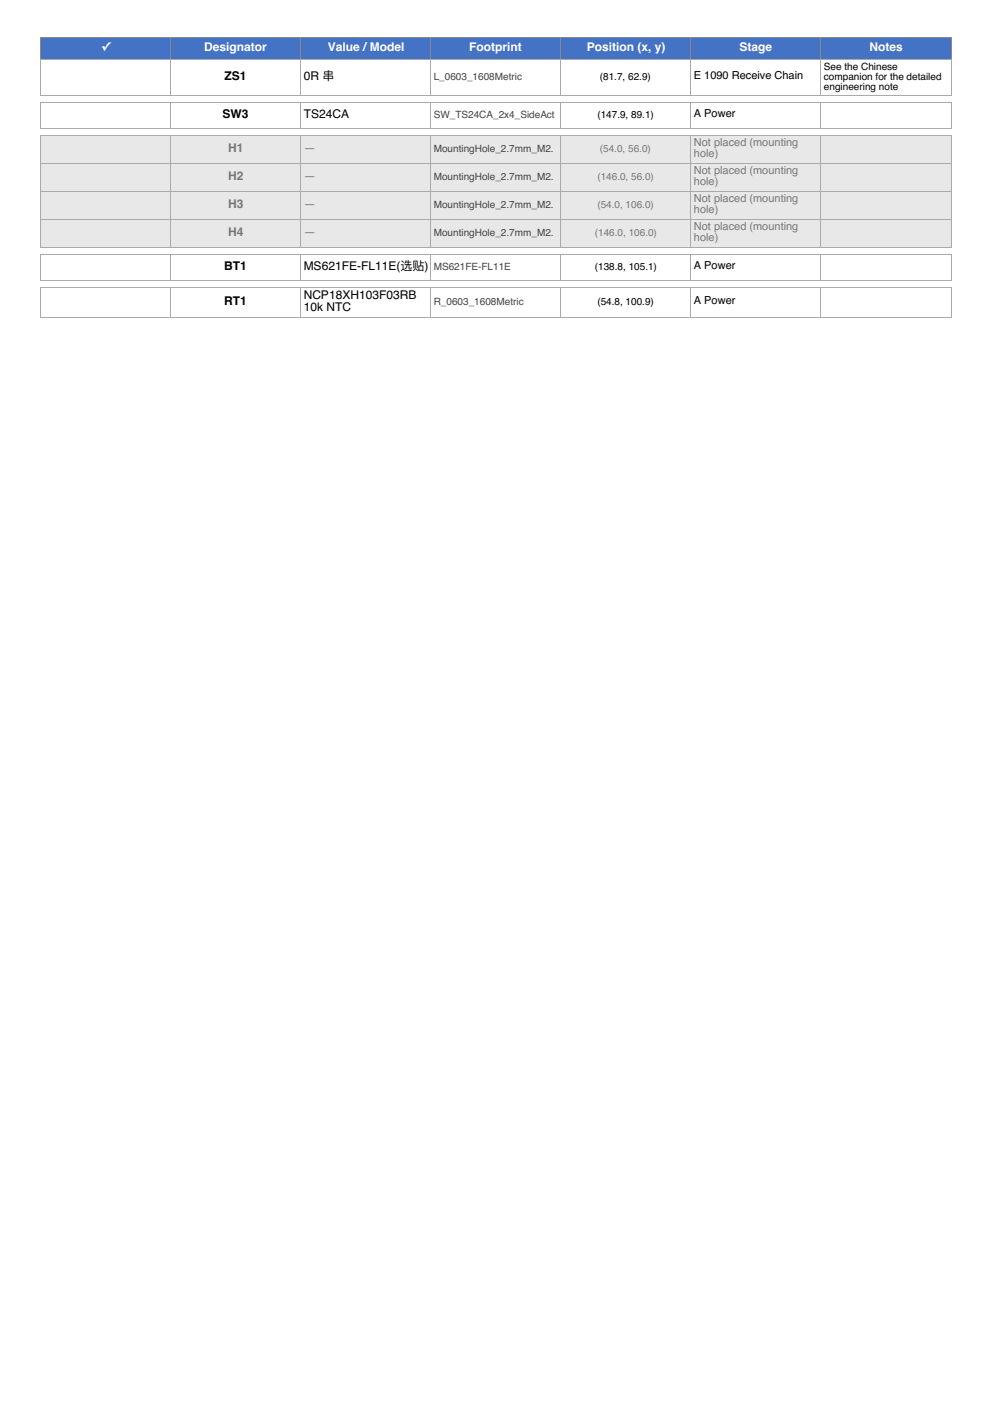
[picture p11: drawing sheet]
<svg xmlns="http://www.w3.org/2000/svg" width="210mm" height="297mm" viewBox="0 0 210 297" stroke-linecap="round" stroke-linejoin="round" font-family="sans-serif">
<defs><g id="words">
<g font-size="2.5" fill="#fff">
<text x="21.4" y="10.9">✓</text>
<text x="43.2" y="10.9">Designator</text>
<text x="69.3" y="10.9">Value /Model</text>
<text x="99.3" y="10.9">Footprint</text>
<text x="124.2" y="10.9">Position (x, y)</text>
<text x="156.5" y="10.9">Stage</text>
<text x="184" y="10.9">Notes</text>
</g>
<g font-size="2.5">
<text x="47.5" y="17">ZS1</text>
<text x="64.3" y="17">0R 串</text>
<text x="47.1" y="25.1">SW3</text>
<text x="64.3" y="25.1">TS24CA</text>
<text x="47.4" y="57.3">BT1</text>
<text x="64.3" y="57.3">MS621FE-FL11E(选贴)</text>
<text x="47.4" y="64.7">RT1</text>
<text x="64.3" y="63.4">NCP18XH103F03RB</text>
<text x="64.3" y="65.9">10k NTC</text>
</g>
<g font-size="2.5" fill="#777">
<text x="48.3" y="32.3">H1</text>
<text x="64.3" y="32.3">—</text>
<text x="48.3" y="38.2">H2</text>
<text x="64.3" y="38.2">—</text>
<text x="48.3" y="44.1">H3</text>
<text x="64.3" y="44.1">—</text>
<text x="48.3" y="50.1">H4</text>
<text x="64.3" y="50.1">—</text>
</g>
<g font-size="2.3">
<text x="146.8" y="16.8">E 1090 Receive Chain</text>
<text x="146.8" y="24.9">A Power</text>
<text x="146.8" y="57.1">A Power</text>
<text x="146.8" y="64.5">A Power</text>
</g>
<g font-size="2.3" fill="#777">
<text x="146.8" y="31">Not placed (mounting</text>
<text x="146.8" y="33.3">hole)</text>
<text x="146.8" y="36.9">Not placed (mounting</text>
<text x="146.8" y="39.3">hole)</text>
<text x="146.8" y="42.9">Not placed (mounting</text>
<text x="146.8" y="45.2">hole)</text>
<text x="146.8" y="48.8">Not placed (mounting</text>
<text x="146.8" y="51.1">hole)</text>
</g>
<g font-size="2.1" fill="#444">
<text x="91.8" y="17">L_0603_1608Metric</text>
<text x="91.8" y="25.1">SW_TS24CA_2x4_SideAct</text>
<text x="91.8" y="32.3">MountingHole_2.7mm_M2.</text>
<text x="91.8" y="38.2">MountingHole_2.7mm_M2.</text>
<text x="91.8" y="44.1">MountingHole_2.7mm_M2.</text>
<text x="91.8" y="50.1">MountingHole_2.7mm_M2.</text>
<text x="91.8" y="57.3">MS621FE-FL11E</text>
<text x="91.8" y="64.7">R_0603_1608Metric</text>
</g>
<g font-size="2.1">
<text x="126.9" y="17">(81.7, 62.9)</text>
<text x="174.4" y="14.9">See the Chinese</text>
<text x="174.4" y="17">companion for the detailed</text>
<text x="174.4" y="19.2">engineering note</text>
<text x="126.4" y="25.1">(147.9, 89.1)</text>
<text x="125.9" y="57.3">(138.8, 105.1)</text>
<text x="126.4" y="64.7">(54.8, 100.9)</text>
</g>
<g font-size="2.1" fill="#777">
<text x="126.9" y="32.3">(54.0, 56.0)</text>
<text x="126.4" y="38.2">(146.0, 56.0)</text>
<text x="126.4" y="44.1">(54.0, 106.0)</text>
<text x="125.9" y="50.1">(146.0, 106.0)</text>
</g>
</g></defs>
<g fill="#e8e8e8">
<path d="M8.6 28.7h27.5v5.9h-27.5z"/>
<path d="M36.1 28.7h27.5v5.9h-27.5z"/>
<path d="M63.6 28.7h27.5v5.9h-27.5z"/>
<path d="M91.1 28.7h27.6v5.9h-27.6z"/>
<path d="M118.7 28.7h27.5v5.9h-27.5z"/>
<path d="M146.2 28.7h27.5v5.9h-27.5z"/>
<path d="M173.7 28.7h27.5v5.9h-27.5z"/>
<path d="M8.6 34.6h27.5v5.9h-27.5z"/>
<path d="M36.1 34.6h27.5v5.9h-27.5z"/>
<path d="M63.6 34.6h27.5v5.9h-27.5z"/>
<path d="M91.1 34.6h27.6v5.9h-27.6z"/>
<path d="M118.7 34.6h27.5v5.9h-27.5z"/>
<path d="M146.2 34.6h27.5v5.9h-27.5z"/>
<path d="M173.7 34.6h27.5v5.9h-27.5z"/>
<path d="M8.6 40.5h27.5v6h-27.5z"/>
<path d="M36.1 40.5h27.5v6h-27.5z"/>
<path d="M63.6 40.5h27.5v6h-27.5z"/>
<path d="M91.1 40.5h27.6v6h-27.6z"/>
<path d="M118.7 40.5h27.5v6h-27.5z"/>
<path d="M146.2 40.5h27.5v6h-27.5z"/>
<path d="M173.7 40.5h27.5v6h-27.5z"/>
<path d="M8.6 46.5h27.5v5.9h-27.5z"/>
<path d="M36.1 46.5h27.5v5.9h-27.5z"/>
<path d="M63.6 46.5h27.5v5.9h-27.5z"/>
<path d="M91.1 46.5h27.6v5.9h-27.6z"/>
<path d="M118.7 46.5h27.5v5.9h-27.5z"/>
<path d="M146.2 46.5h27.5v5.9h-27.5z"/>
<path d="M173.7 46.5h27.5v5.9h-27.5z"/>
</g>
<g fill="#4472c4">
<path d="M8.6 7.9h27.5v4.7h-27.5z"/>
<path d="M36.1 7.9h27.5v4.7h-27.5z"/>
<path d="M63.6 7.9h27.5v4.7h-27.5z"/>
<path d="M91.1 7.9h27.6v4.7h-27.6z"/>
<path d="M118.7 7.9h27.5v4.7h-27.5z"/>
<path d="M146.2 7.9h27.5v4.7h-27.5z"/>
<path d="M173.7 7.9h27.5v4.7h-27.5z"/>
</g>
<path d="M8.6 7.9h192.6v4.7h-192.6zM36.1 7.9v4.7M63.6 7.9v4.7M91.1 7.9v4.7M118.7 7.9v4.7M146.2 7.9v4.7M173.7 7.9v4.7" fill="none" stroke="#888" stroke-width=".21"/>
<g fill="none" stroke="#aaa" stroke-width=".21">
<path d="M8.6 12.6h192.6v7.6h-192.6zM36.1 12.6v7.6M63.6 12.6v7.6M91.1 12.6v7.6M118.7 12.6v7.6M146.2 12.6v7.6M173.7 12.6v7.6M8.6 21.7h192.6v5.5h-192.6zM8.6 28.7h192.6v23.7h-192.6zM8.6 34.6h192.6M36.1 21.7v5.5M36.1 28.7v23.7"/>
<path d="M63.6 21.7v5.5M63.6 28.7v23.7M91.1 21.7v5.5M91.1 28.7v23.7M118.7 21.7v5.5M118.7 28.7v23.7M146.2 21.7v5.5M146.2 28.7v23.7M173.7 21.7v5.5M173.7 28.7v23.7M8.6 53.9h192.6v5.5h-192.6zM8.6 40.5h192.6"/>
<path d="M8.6 46.5h192.6M36.1 53.9v5.5M63.6 53.9v5.5M91.1 53.9v5.5M118.7 53.9v5.5M146.2 53.9v5.5M173.7 53.9v5.5M8.6 60.9h192.6v6.3h-192.6zM36.1 60.9v6.3M63.6 60.9v6.3M91.1 60.9v6.3M118.7 60.9v6.3"/>
<path d="M146.2 60.9v6.3M173.7 60.9v6.3"/>
</g>
<use href="#words"/>
</svg>
